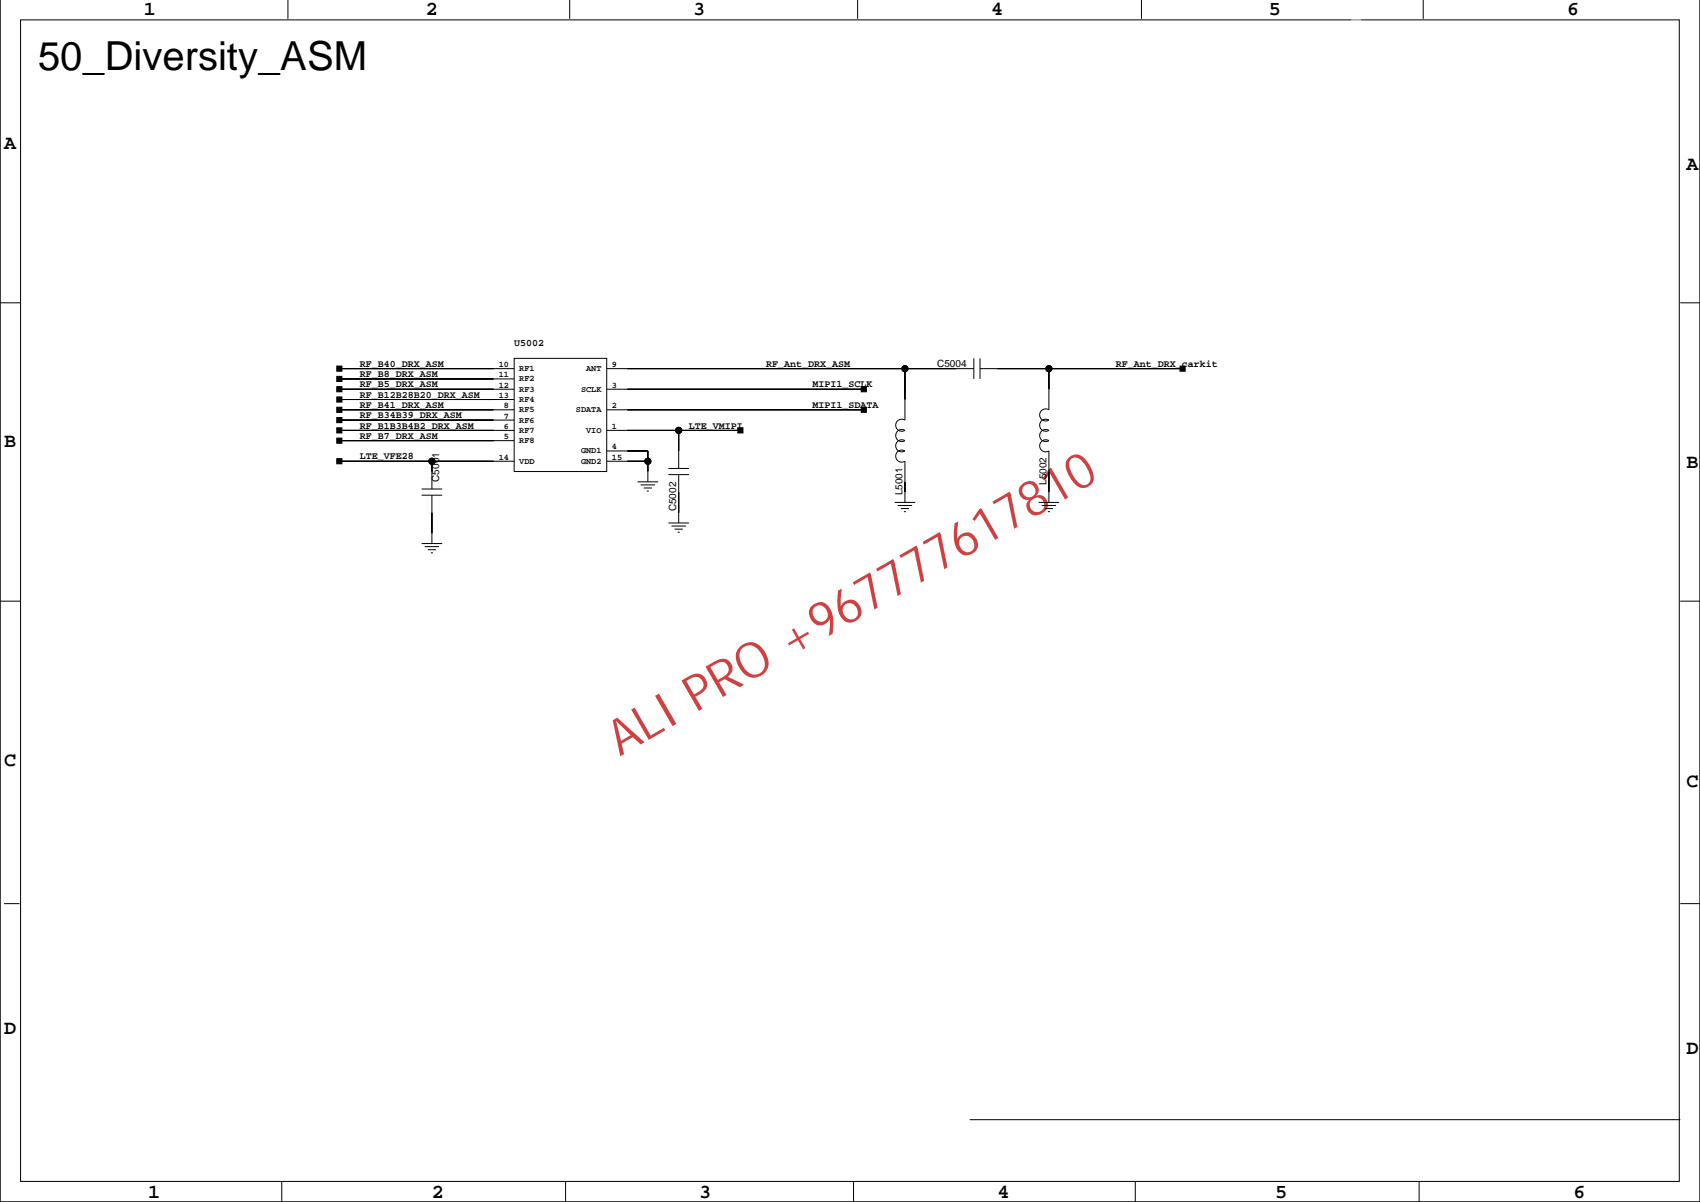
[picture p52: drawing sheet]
<svg xmlns="http://www.w3.org/2000/svg" width="420mm" height="297mm" viewBox="0 0 420 297" stroke-linecap="round" stroke-linejoin="round" font-family="sans-serif">
<defs><g id="words">
<text font-size="12.2" fill="#bf0000" x="153" y="186.8" transform="rotate(-30 153 186.8)">ALI PRO +967777617810</text>
<text font-size="9.9" x="9.4" y="17.4">50_Diversity_ASM</text>
<g font-size="4.9">
<text x="35.6" y="3.8">1</text>
<text x="105.1" y="3.8">2</text>
<text x="171.2" y="3.8">3</text>
<text x="244.8" y="3.8">4</text>
<text x="313.4" y="3.8">5</text>
<text x="387" y="3.8">6</text>
<text x="1" y="36.8">A</text>
<text x="416.5" y="41.9">A</text>
<text x="1" y="110.4">B</text>
<text x="416.5" y="115.5">B</text>
<text x="1" y="189.2">C</text>
<text x="416.5" y="194.2">C</text>
<text x="1" y="255.2">D</text>
<text x="416.5" y="260.3">D</text>
<text x="36.6" y="295.8">1</text>
<text x="106.7" y="295.8">2</text>
<text x="172.7" y="295.8">3</text>
<text x="246.3" y="295.8">4</text>
<text x="314.9" y="295.8">5</text>
<text x="388.5" y="295.8">6</text>
</g>
<g font-size="2.5">
<text x="127" y="85.5">U5002</text>
<text x="88.9" y="95.6">RF_B5_DRX_ASM</text>
<text x="88.9" y="93.1">RF_B8_DRX_ASM</text>
<text x="88.9" y="90.6">RF_B40_DRX_ASM</text>
<text x="189.2" y="90.6">RF_Ant_DRX_ASM</text>
<text x="200.6" y="95.6">MIPI1_SCLK</text>
<text x="231.4" y="90.6">C5004</text>
<text x="275.5" y="90.6">RF_Ant_DRX_carkit</text>
<text x="88.9" y="100.7">RF_B41_DRX_ASM</text>
<text x="88.9" y="98.2">RF_B12B28B20_DRX_ASM</text>
<text x="200.6" y="100.7">MIPI1_SDATA</text>
<text x="88.9" y="105.8">RF_B1B3B4B2_DRX_ASM</text>
<text x="88.9" y="103.2">RF_B34B39_DRX_ASM</text>
<text x="170.1" y="105.8">LTE_VMIPI</text>
<text x="88.9" y="113.4">LTE_VFE28</text>
<text x="88.9" y="108.3">RF_B7_DRX_ASM</text>
<text x="108.4" y="118.9" transform="rotate(-90 108.4 118.9)">C5001</text>
<text x="258.4" y="119.7" transform="rotate(-90 258.4 119.7)">L5002</text>
<text x="222.8" y="122.2" transform="rotate(-90 222.8 122.2)">L5001</text>
<text x="167" y="126.2" transform="rotate(-90 167 126.2)">C5002</text>
</g>
<g font-size="2.1">
<text x="123.2" y="95.7">12</text>
<text x="123.2" y="93.2">11</text>
<text x="123.2" y="90.6">10</text>
<text x="128.2" y="91.6">RF1</text>
<text x="128.2" y="94.1">RF2</text>
<text x="144.7" y="91.6">ANT</text>
<text x="151.1" y="95.7">3</text>
<text x="151.1" y="90.6">9</text>
<text x="123.2" y="98.2">13</text>
<text x="124.4" y="100.8">8</text>
<text x="128.2" y="96.7">RF3</text>
<text x="128.2" y="99.2">RF4</text>
<text x="128.2" y="101.7">RF5</text>
<text x="142.2" y="101.7">SDATA</text>
<text x="143.5" y="96.7">SCLK</text>
<text x="151.1" y="100.8">2</text>
<text x="124.4" y="105.9">6</text>
<text x="124.4" y="103.3">7</text>
<text x="128.2" y="104.3">RF6</text>
<text x="128.2" y="106.8">RF7</text>
<text x="144.7" y="106.8">VIO</text>
<text x="151.1" y="105.9">1</text>
<text x="123.2" y="113.5">14</text>
<text x="124.4" y="108.4">5</text>
<text x="128.2" y="109.4">RF8</text>
<text x="143.5" y="111.9">GND1</text>
<text x="151.1" y="113.5">15</text>
<text x="151.1" y="110.9">4</text>
<text x="128.2" y="114.4">VDD</text>
<text x="143.5" y="114.4">GND2</text>
</g>
</g></defs>
<g fill="none" stroke="#000" stroke-width=".25">
<path d="M0 -.1v296.8M71.1 0v4.7M140.7 0v4.7M211.8 0v4.7M281.9 0v4.7M351.5 0v4.7M419.8 -.1v296.8h-419.8M5.1 4.9h409.6v286.7h-409.6zM0 74.7h5.1M414.9 74.7h5M83.8 91h43.2M83.8 93.5h43.2"/>
<path d="M83.8 96.1h43.2M83.8 98.6h43.2M127 88.5h22.8v27.9h-22.8zM149.8 91h90.7M149.8 96.1h63.5M223.5 91v12.7a1.5 1.5 0 0 0-2.3 1.3 1.5 1.5 0 0 0 2.3 1.2 1.5 1.5 0 0 0-2.3 1.3 1.5 1.5 0 0 0 2.3 1.3 1.5 1.5 0 0 0-2.3 1.2 1.5 1.5 0 0 0 2.3 1.3 1.5 1.5 0 0 0-2.3 1.3 1.5 1.5 0 0 0 2.3 1.2v10.2M240.5 88.5v5M242 91h50M242 88.5v5M259 91v10.2a1.5 1.5 0 0 0-2.3 1.2 1.5 1.5 0 0 0 2.3 1.3 1.5 1.5 0 0 0-2.3 1.3 1.5 1.5 0 0 0 2.3 1.2 1.5 1.5 0 0 0-2.3 1.3 1.5 1.5 0 0 0 2.3 1.3 1.5 1.5 0 0 0-2.3 1.2 1.5 1.5 0 0 0 2.3 1.3v12.7M83.8 101.2h43.2M83.8 103.7h43.2"/>
<path d="M83.8 106.2h43.2M83.8 108.8h43.2M83.8 113.8h43.2M106.7 113.8v6.9M149.8 101.2h63.5M149.8 106.2h33M149.8 113.8h10.2M149.8 111.3h10.2v7.6M157.4 118.9h5.1M158.2 119.7h3.6M165.1 117.1h5M165.1 115.6h5"/>
<path d="M167.6 106.2v9.4M167.6 117.1v12M104.1 120.7h5.1M104.1 122.2h5.1M104.1 134.2h5.1M104.9 134.9h3.5M105.6 135.7h2.1M106.4 136.4h.5M106.7 122.2v12M159 120.5h2M159.7 121.2h.5M165.1 129.1h5"/>
<path d="M165.8 129.8h3.6M166.6 130.6h2M167.3 131.4h.6M220.9 124h5.1M221.7 124.8h3.5M222.5 125.5h2M223.2 126.3h.5M256.5 124h5.1M257.2 124.8h3.6M258 125.5h2M258.8 126.3h.5M0 148.4h5.1"/>
<path d="M414.9 148.4h5M1 223h3.8M414.9 223h5M239.5 276.4h175.4M0 296.7h419.9M69.6 291.6v5.1M139.7 291.6v5.1M210.8 291.6v5.1M280.4 291.6v5.1M350.4 291.6v5.1"/>
<circle cx="223.5" cy="91" r=".76"/>
<circle cx="259" cy="91" r=".76"/>
<circle cx="106.7" cy="113.8" r=".76"/>
<circle cx="160" cy="113.8" r=".76"/>
<circle cx="167.6" cy="106.2" r=".76"/>
</g>
<g fill="#000" stroke="#000" stroke-width=".25">
<path d="M83.2 95.4h1.2v1.3h-1.2z" fill-rule="evenodd"/>
<path d="M83.2 92.9h1.2v1.3h-1.2z" fill-rule="evenodd"/>
<path d="M83.2 90.4h1.2v1.2h-1.2z" fill-rule="evenodd"/>
<path d="M83.2 98h1.2v1.2h-1.2z" fill-rule="evenodd"/>
<path d="M83.8 96.1h38.1z" fill-rule="evenodd"/>
<path d="M83.8 93.5h38.1z" fill-rule="evenodd"/>
<path d="M83.8 91h38.1z" fill-rule="evenodd"/>
<path d="M83.8 98.6h38.1z" fill-rule="evenodd"/>
<path d="M154.9 96.1h35.6z" fill-rule="evenodd"/>
<path d="M212.7 95.4h1.2v1.3h-1.2z" fill-rule="evenodd"/>
<path d="M190.5 96.1h22.8z" fill-rule="evenodd"/>
<path d="M154.9 91h68.6z" fill-rule="evenodd"/>
<path d="M223.5 91v7.6z" fill-rule="evenodd"/>
<path d="M223.5 91h12.7z" fill-rule="evenodd"/>
<path d="M259 91v5.1z" fill-rule="evenodd"/>
<path d="M246.3 91h12.7z" fill-rule="evenodd"/>
<path d="M291.4 90.4h1.3v1.2h-1.3z" fill-rule="evenodd"/>
<path d="M259 91h33z" fill-rule="evenodd"/>
<path d="M83.2 113.2h1.2v1.3h-1.2z" fill-rule="evenodd"/>
<path d="M83.2 100.5h1.2v1.3h-1.2z" fill-rule="evenodd"/>
<path d="M83.2 105.6h1.2v1.3h-1.2z" fill-rule="evenodd"/>
<path d="M83.2 103.1h1.2v1.2h-1.2z" fill-rule="evenodd"/>
<path d="M83.2 108.1h1.2v1.3h-1.2z" fill-rule="evenodd"/>
<path d="M106.7 113.8v2.6z" fill-rule="evenodd"/>
<path d="M83.8 113.8h22.9z" fill-rule="evenodd"/>
<path d="M106.7 113.8h15.2z" fill-rule="evenodd"/>
<path d="M83.8 101.2h38.1z" fill-rule="evenodd"/>
<path d="M83.8 106.2h38.1z" fill-rule="evenodd"/>
<path d="M83.8 103.7h38.1z" fill-rule="evenodd"/>
<path d="M83.8 108.8h38.1z" fill-rule="evenodd"/>
<path d="M154.9 111.3h5.1z" fill-rule="evenodd"/>
<path d="M160 111.3v2.5z" fill-rule="evenodd"/>
<path d="M154.9 113.8h5.1z" fill-rule="evenodd"/>
<path d="M160 113.8v2.6z" fill-rule="evenodd"/>
<path d="M154.9 106.2h12.7z" fill-rule="evenodd"/>
<path d="M167.6 106.2v5.1z" fill-rule="evenodd"/>
<path d="M182.2 105.6h1.3v1.3h-1.3z" fill-rule="evenodd"/>
<path d="M167.6 106.2h15.2z" fill-rule="evenodd"/>
<path d="M154.9 101.2h40.6z" fill-rule="evenodd"/>
<path d="M212.7 100.5h1.2v1.3h-1.2z" fill-rule="evenodd"/>
<path d="M195.5 101.2h17.8z" fill-rule="evenodd"/>
<path d="M223.5 118.9v2.6z" fill-rule="evenodd"/>
<path d="M259 116.4v5.1z" fill-rule="evenodd"/>
<path d="M106.7 126.5v5.1z" fill-rule="evenodd"/>
<path d="M167.6 121.5v5z" fill-rule="evenodd"/>
<circle cx="223.5" cy="91" r=".76"/>
<circle cx="259" cy="91" r=".76"/>
<circle cx="106.7" cy="113.8" r=".76"/>
<circle cx="160" cy="113.8" r=".76"/>
<circle cx="167.6" cy="106.2" r=".76"/>
</g>
<path d="M333.7 3.5h2.4v30.2h-2.4z" fill="#fff"/>
<use href="#words"/>
</svg>
